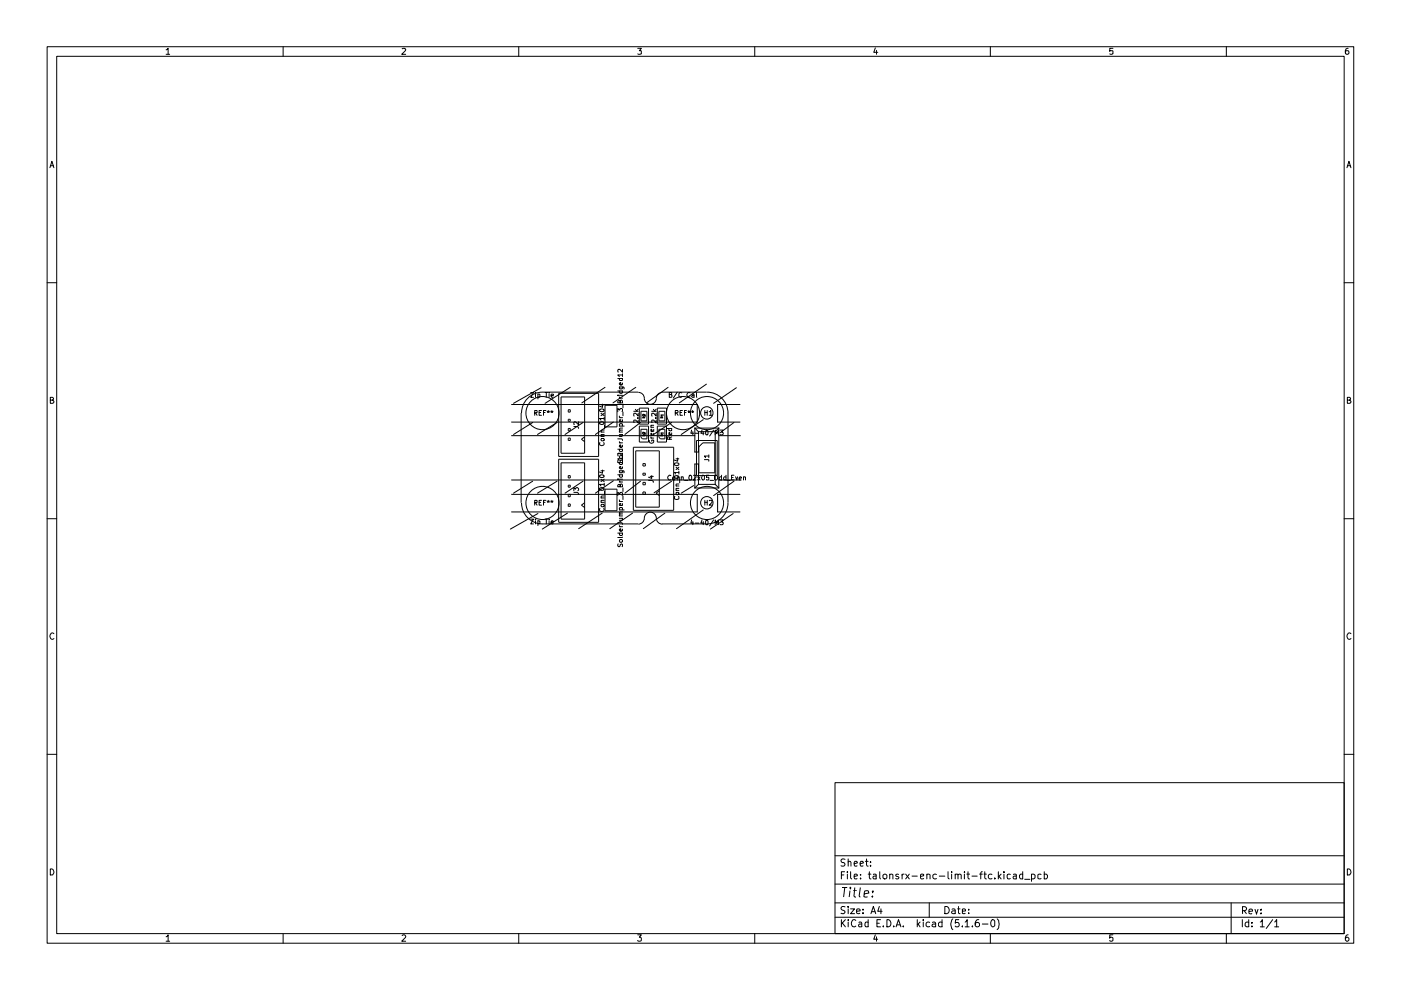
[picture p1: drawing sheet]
<svg xmlns="http://www.w3.org/2000/svg" width="297mm" height="210mm" viewBox="0 0 297 210" stroke-linecap="round" stroke-linejoin="round" font-family="sans-serif">
<g fill="none" stroke="#000" stroke-width=".21">
<path d="M10 9.9h277v190.1h-277zM12 11.9h273v186.1h-273zM35.2 10.6l.4-.4v1.3M35.2 11.5h.8M60 9.9v2M85.3 10.3l.5-.1 .2 .4-.8 .9h.8M110 9.9v2M135.2 10.2h.8l-.4 .6h.4v.6h-.8M160 9.9v2M185.6 10.2l-.3 .9h.8M185.8 10.7v.8M210 9.9v2"/>
<path d="M236 10.2h-.7v.6h.6l.1 .6h-.7M260 9.9v2M285.8 10.2l-.4 .1-.1 .2v.9a.42 .42 0 0 0 .6-.1 .42 .42 0 0 0-.1-.5h-.4l-.2 .2M10.6 35.6l.4-1.4 .4 1.4M10.7 35.1h.6M285.6 35.6l.4-1.4 .4 1.4M285.7 35.1h.6M10 59.9h2M285 59.9h2M132 79.5h-1l.3 .3M132 78.3v.6l-.6-.6h-.3v.6M132 79.2v.6"/>
<path d="M10.7 84.8h.6v-.5l-.6-.1v1.3h.5l.2-.4-.3-.3M108.5 85.8h39.3v3.7h-39.3M108.5 92.4h38.8M110.5 87.5v19.1M112.5 83.2h.6l-.6 1h.6M112.9 89.6l-4 2.5M113.4 87.5h.5v-.4l-.5-.1v1.1M113.5 83.2v.1M113.5 83.6v.6M113.5 87.5l.4 .6M114 84.2h.5l-.1-.6h-.4v1M114.3 87.5h.3"/>
<path d="M114.7 82.2l-5.8 3.3M114.8 87h-.5v1.1h.5M115 83.1l20.3 .1a1.44 1.44 0 0 1 1.4 1.7 1.33 1.33 0 0 0 1.6 .7 1.33 1.33 0 0 0 .9-1.5 1.27 1.27 0 0 1 1.2-.9M115 83.1a4.4 4.4 0 0 0-4.4 4.5M115.2 87.5h.4M115.6 83.2h.5M115.7 87h-.5v1.1M115.8 83.2v1M116 87.2h.5M116.1 87.5l.1-.2 .2 .2M116.2 87v.3M116.4 83.2v.1"/>
<path d="M116.4 83.6v.6M116.8 87.2h.5M116.8 87.5l.2-.2 .2 .2M116.8 83.9l.5-.1v-.2l-.5 .1v.4l.2 .1h.3M117 87v.3M118.1 89.6l-4.1 2.5M118.4 83.4h8.5v13.4h-8.5zM118.4 97.4h8.5v13.3h-8.5zM119 84.2h5v11.9h-5zM119 98.1h5v12h-5zM120.5 86.9h.4v.5h-.4zM120.5 88.9h.4v.4h-.4z"/>
<path d="M120.5 90.8h.4v.6h-.4zM120.5 92.9h.4v.5h-.4zM120.9 82.1l-5.3 3.4M121.7 90.4h.6l.4 .4M122.7 89.4v.7l-.8-.7-.2 .2 .1 .4M123.6 89.6l-3.8 2.5M124 92.6l-.7 .5 .7 .5M127.2 93.8a.47 .47 0 0 0 .4 .7 .47 .47 0 0 0 .4-.7M127.2 89.5a.58 .58 0 0 1 .9 .2 .58 .58 0 0 1-1 0zM127.2 86.8a.58 .58 0 0 1 .9 .2 .58 .58 0 0 1-1 0zM127.4 99.8h.7M127.4 91.6h.7"/>
<path d="M127.4 92.5h.7M127.4 87.6l.7 .5M127.4 85.9h.7M127.5 93h.5l.1 .3-.2 .2h-.3l-.2-.2zM127.8 99.7v.6l-.7-.2M127.8 85.7v.7l-.7-.3M128.1 92.1h-.6v.4M128.1 91.2h-.5l-.2 .2 .1 .2M128.1 88.7h-1l.3 .4M128.1 88.5v.6M128.1 87.6l-.7 .5M128.2 90.2v.7"/>
<path d="M128.3 82.1l-4.9 3.3M128.3 85.9h2.5v4.6h-2.5zM130 89.5l-3.8 2.6M131 96.2l1-.1v.6l-.6-.6h-.3v.6M131 93h.8l.2 .4M131 87.3v-.7l.4 .4v-.3l.4-.1 .2 .2-.1 .5M131 83.8h.1M131 98h1M131 95.2h1M131 82.9h1M131 80.3h1M131.1 97.5l-.1 .5 .1 .1h.2l.2-.4 .3-.2 .2 .2-.1 .4"/>
<path d="M131.3 99.8h.9v.4M131.3 93.6l.2 .3M131.3 88.2l.2 .4M131.3 84.2l.2 .2M131.3 82h.9v.5M131.3 93.9h.7M131.3 92.1h.7M131.3 91.6h.7M131.3 90.3h1M131.3 88.6h.7M131.3 84.4h.7M131.3 83.8h.7"/>
<path d="M131.4 99.8v.4h.5v-.4M131.4 98v.5h.5v-.5M131.4 96.7h.5l.1 .2-.2 .3-.4-.1zM131.4 95.2l-.1 .3 .2 .3 .4-.1v-.5M131.4 90.3v-.5h.5v.5M131.4 82.9l-.1 .3 .2 .2h.3l.2-.2-.1-.3M131.4 82v.5h.5v-.5M131.4 80.3v.4h.5v-.4M131.5 85.1l.3-.3 .2 .6h-1v-.3l.1-.2 .4 .2v.3M131.9 99l.1 .2-.2 .2h-.3l-.2-.3 .3-.2 .1 .5M131.9 94.4l.1 .3-.2 .1h-.3l-.2-.3 .3-.2 .1 .5M131.9 92.1l.1 .3-.2 .1h-.5"/>
<path d="M131.9 89v.4h-.5l-.1-.3 .3-.1 .1 .4M131.9 81.2l.1 .2-.2 .2h-.3l-.2-.3 .3-.2 .1 .5M132 97.3h-1l.3 .3M132 91.2h-.5l-.2 .2 .1 .2M132 90.8h-.5l-.2 .1 .2 .3M132 97v.6M132.1 85.7v.7M132.1 87.4v.7M134.3 94.8h8.5v13.4h-8.5zM134.4 87.2h.9M134.7 86.8l.3 .4M134.8 82.1l-4.8 3.3"/>
<path d="M134.8 95.6h5v11.9h-5zM135.2 88.6h.1M135.3 89.1v.6l-.5-.6-.4 .1 .1 .4M135.3 87.6v.6l-.5-.6-.4 .1 .1 .5M135.3 86.8l-.3 .3M135.6 90.3h1.9v3.4h-1.9zM135.6 86.5h1.9v3.4h-1.9zM135.8 89.6l-3.3 2.5M135.9 87.2h1.3v2h-1.3zM135.9 91h1.3v2h-1l-.3-.3zM136.3 98.3h.5v.5h-.5zM136.4 92.2h.3l.1 .2h-.5z"/>
<path d="M136.5 88.6v-.3h-.1l-.1 .3h.5M136.8 91.7v.3l-.3-.3h-.2l.1 .3M136.8 87.8v.4l-.3-.4-.2 .1 .1 .3M136.8 88.3l-.3 .2M137.7 93.4v.3a.55 .55 0 0 0 .9 0l-.1-.4h-.3v.3M138 92.6l.2 .3M138 92.9h.6M138 90.6h.6M138.2 87.2h.9M138.5 86.8l.4 .4M138.6 91.9v.4h-.6v-.4h.2l.1 .4M138.6 91v.4h-.6v-.4h.2l.1 .4"/>
<path d="M138.6 90.2h-.6l.1 .4M139 88.6h.1M139.1 89.1v.6l-.5-.6-.4 .1 .1 .4M139.1 87.6v.6l-.5-.6-.4 .1 .1 .5M139.1 86.8l-.3 .3M139.4 90.3h1.9v3.4h-1.9zM139.4 86.5h1.9v3.4h-1.9zM139.7 87.2h1.3v2h-1.3zM139.7 91h1.3v2h-1l-.3-.3zM140.2 92.2h.3l.1 .2h-.5zM140.3 88.6v-.3h-.1l-.1 .3h.5M140.4 83.1h9.5"/>
<path d="M140.6 88h-.5l.2 .2M140.6 91.8h-.5l.2 .2M140.6 88.3l-.3 .2M140.6 87.8v.4M140.6 91.7v.3M141.5 90.8h.9v.5h-.6v-.5M141.6 82.1l-4.5 3.3M141.9 83.7h.4l.1-.4-.5-.1v1h.4l.2-.3-.3-.2M142 93.1l-.1-.5-.4 .1v.4h.9M142.4 91.8l-.1 .4h-.4l-.1-.4 .2-.1 .1 .5M142.4 89.6l-3.7 2.4M142.4 92.6l-.4 .3"/>
<path d="M143.1 98.2l.5-.1 .3 .2a.47 .47 0 0 1-.4 .4 .47 .47 0 0 1-.5-.4zM143.2 87.5h.4l.2-.1-.1-.4h-.5v1.1M143.3 99.1l.6 .5M143.3 97.3h.6M143.4 87.5l.4 .6M143.6 83.1l-.9 1.3M143.7 97.1v.7l-.8-.3M143.9 99.9v.6M143.9 99.1l-.6 .5M144.2 87.5h.3M144.5 83.3l-.4-.1-.2 .3v.5l.4 .2h.2M144.7 87h-.5v1.1h.5"/>
<path d="M145.1 87.5h.4M145.5 87h-.4v1.1M145.9 87.2h.4M146 87.5v-.2l.2 .2M146 87v.3M146.3 83.3l-.4-.1-.3 .5 .4 .5h.3M146.6 87.2h.5M146.6 91.2l-.1 .7h.6M146.7 87.5l.1-.2 .2 .2M146.7 83.6l.5 .1v.5M146.8 87v.3M146.9 91.5v.7"/>
<path d="M147.2 83.8h-.4l-.2 .2 .2 .2h.4M147.3 90.8v5h.8v-4.3M147.3 90.8l.8 .7M147.3 90.8h5.1M147.4 91.9h.8M147.7 83.2v1M147.7 93.4h4.4v7.4h-4.4zM148.1 91.5h3.5M148.2 94.7l.8-.8h2.6v6.3h-3.4zM148.8 91.2l-.2 .7h.7M149.1 89l-4.7 3.1M149.1 91.5v.7"/>
<path d="M149.4 97.5h.8l.1 .3M149.4 87.5h.5M149.4 87v1.1M149.7 91.3l.2-.1 .2 .2-.1 .8h-.3l-.1-.2zM149.8 81.4l-5.8 4M149.9 83.1a4.4 4.4 0 0 1 4.4 4.5v19M149.9 87v1.1M150.3 96.7h-.9l.2 .3M150.3 96.4v.6M150.4 87.3l.3-.3v1.1M150.4 88.1h.6M151.3 91.2l-.8 1.3"/>
<path d="M151.6 92.2v-1l.4 .7 .3-.7v1M151.6 91.5v11.2M152.4 90.8l-.8 .7M152.4 92.4h4.6M152.4 90.8v12.7M152.7 91.2h.6l-.3 .4 .3 .2v.2l-.1 .2-.5-.1M155.6 89.6l-2.9 2.2M156.1 82.2l-4.8 3.3M156.9 85.8h-4.8v3.7h4.8M285.7 84.8h.6v-.5l-.6-.1v1.3h.5l.2-.4-.3-.3M10 110h2M108.5 104.8h39.3v3.7h-39.3"/>
<path d="M108.5 101.8h38.8M110.6 106.6a4.4 4.4 0 0 0 4.4 4.5M112.5 110.1h.6l-.6 1h.6M112.9 102l-4 2.6M113.4 106.6l.5-.1v-.3l-.5-.1v1M113.5 110.1v.1M113.5 106.6l.4 .5M113.5 110.4v.7M114 110.5h.5v.5h-.5M114 108.9l-5.8 3.3M114 110.4v1M114.3 106.5h.3"/>
<path d="M114.8 106.1h-.5v1h.5M115 111.1h20.3M115.2 106.5h.4M115.6 110.1h.5M115.7 106.1h-.5v1M115.8 110.1v1M116 106.3h.5M116.1 106.5l.1-.2 .2 .2M116.2 106.1v.2M116.4 110.1v.1M116.4 110.4v.7M116.8 106.3h.5"/>
<path d="M116.8 106.5l.2-.2 .2 .2M116.8 110.7h.5l-.1-.3-.4 .2v.3l.2 .2 .3-.1M117 106.1v.2M118.1 102l-4.1 2.6M120.3 108.8l-5.3 3.4M120.5 100.8h.4v.5h-.4zM120.5 102.9h.4v.4h-.4zM120.5 104.8v.5h.4v-.5M120.5 106.8h.4v.6h-.4zM121.7 104.4h.6l.4 .4M121.7 104.1v-.7l.3 .3 .1-.2 .3-.1 .3 .2-.2 .5M123.6 102l-3.8 2.6"/>
<path d="M124 106.6l-.7 .5 .7 .5M127.2 107.8a.47 .47 0 0 0 .4 .7 .47 .47 0 0 0 .4-.7M127.2 103.5a.58 .58 0 0 1 .9 .2 .58 .58 0 0 1-1-.1zM127.2 100.8a.58 .58 0 0 1 .9 .2 .58 .58 0 0 1-1-.1zM127.4 106.5h.7M127.4 105.6h.7M127.4 101.6l.7 .5M127.5 106.9h.5l.1 .4-.2 .1h-.3l-.2-.1zM127.7 108.8l-5 3.3M128.1 106.1h-.6v.4M128.1 105.2h-.5l-.2 .1 .1 .3M128.1 102.7h-1l.3 .3"/>
<path d="M128.1 102.4v.6M128.1 101.6l-.7 .5M128.2 104.1v.8M128.3 103.7h2.5v4.6h-2.5zM130 101.9l-3.8 2.7M131 110.8h.8l.2 .4M131 105.1v-.7l.4 .3v-.2l.4-.1 .2 .2-.1 .5M131 101.6h.1M131 113h1M131 100.7h1M131.1 115.3l-.1 .4 .1 .2h.2l.2-.4 .3-.2 .2 .2-.1 .4M131.3 111.4l.2 .3"/>
<path d="M131.3 106l.2 .3M131.3 101.9l.2 .3M131.3 111.7h.7M131.3 109.9h.7M131.3 109.4h.7M131.3 108.1h1M131.3 106.3h.7M131.3 102.2h.7M131.3 101.6h.7M131.4 114.5h.5l.1 .2-.2 .3-.4-.1zM131.4 113l-.1 .3 .2 .2h.4v-.5M131.4 108.1v-.5h.5v.5"/>
<path d="M131.4 100.7l-.1 .3 .2 .2h.3l.2-.2-.1-.3M131.5 102.9l.3-.3 .2 .6h-1v-.3l.1-.2 .4 .2v.3M131.9 112.2l.1 .2-.2 .2h-.3l-.2-.3 .3-.2 .1 .5M131.9 109.9l.1 .3-.2 .1h-.5M131.9 106.8v.4h-.5l-.1-.4h.3l.1 .4M132 113.9l-1 .1M132 109h-.5l-.2 .1 .1 .3M132 108.5h-.5l-.2 .2 .2 .3M132.1 103.5v.7M132.1 105.2v.7M134.1 108.8l-4.8 3.3M135.3 111.1a1.44 1.44 0 0 0 1.4-1.6 1.33 1.33 0 0 1 1.6-.8 1.33 1.33 0 0 1 .9 1.6 1.27 1.27 0 0 0 1.2 .8"/>
<path d="M135.8 102l-3.3 2.6M136.3 100.3h.5v.5h-.5zM136.3 102.3h.5v.5h-.5zM136.3 104.8v-.5h.5v.5M137.5 101.9h.8l.2 .1v.3M137.8 101h.7M138.2 100.8v.6l-.7-.2M139.8 104.1l-.7 .5 .7 .5M140.4 111.1h9.5M141 108.8l-4.6 3.3M142.2 100.8h-.3l-.3 .4 .2 .6 .4-.1M142.4 102l-3.7 2.5"/>
<path d="M142.7 101.2h.4l-.1 .6h-.3zM143 101a.52 .52 0 0 1 .6-.2 .52 .52 0 0 1 .3 .5 .52 .52 0 0 1-.5 .1 .52 .52 0 0 1-.4-.4zM143.1 105.2l-.1 .5 .4 .2 .5-.2-.1-.5M143.3 104.5l.5-.1 .1 .4h-.6zM143.3 104h.6M143.3 103h.6M143.6 101.2l.2-.1 .2 .2v.5M143.6 101.1v.7M143.9 103.5h-.6l.1 .5M143.9 102.6h-.5v.4M143.9 100.2h-.9l.3 .3M144.1 101.6v.8"/>
<path d="M144.4 101.2h.5v.6M144.4 101.1v.7M145.1 101.9h.8M146.1 100.8h.3l.2 .2v.6l-.1 .2-.4-.1zM146.6 110.2l-.1 .7h.6M146.9 110.6v.7M147.1 100.8h.5v.4l-.6 .6h.6M147.1 103l-2.7 1.6M147.3 103.5h5.1M147.4 110.9h.8M147.9 101.1l.5 .7M148.1 102.7v-4.3h-.8v5.1"/>
<path d="M148.1 102.7h3.5M148.1 102.7l-.8 .8M148.4 101.1l-.5 .7M148.8 110.2l-.2 .7h.7M148.9 100.8h.2l.3 .2v.6l-.2 .2h-.3l-.1-.4zM149.1 108.1l-5.7 4M149.1 110.6v.7M149.4 106.5h.5M149.4 106.1v1M149.8 110.2l.3 .3-.1 .8h-.3l-.1-.2v-.6zM149.9 106.1v1M150.3 100.8h-.5v.5h.5l-.1 .5-.4-.1"/>
<path d="M150.4 106.2h.6v.3l-.6 .6h.6M150.5 101.9h.8M151.3 110.2l-.8 1.3M151.5 100.9l.4-.1a.66 .66 0 0 1 .1 1h-.4l-.1-.2zM151.6 111.3v-1.1l.4 .8 .3-.8v1.1M151.6 102.7l.8 .8M152.4 101.8h4.6M152.7 110.2h.6l-.3 .5 .3 .1v.3l-.1 .2-.5-.1M153 100.8v1h-.4v-.6h.4M153.9 100.8v1h-.4v-.6h.4M154.1 101.9h.8M154.3 106.6a4.4 4.4 0 0 1-4.4 4.5"/>
<path d="M155.1 101.3h.3M155.4 108.9l-4.8 3.3M155.6 100.8h-.5v1h.5M155.6 102l-4.3 3.1M156 101.1l.2 .7 .2-.7M156.7 101.4l.5-.1-.1-.2-.4 .2v.3l.1 .2h.3M156.9 104.8h-4.8v3.7h4.8M157.6 101.2h.5v.6M157.6 101.1v.7M285 110h2M11.4 134.4a.57 .57 0 0 0-.8 0 .57 .57 0 0 0 .1 .8l.3 .4 .4-.2M286.4 134.4a.57 .57 0 0 0-.8 0 .57 .57 0 0 0 .1 .8l.3 .4 .4-.2"/>
<path d="M10 159.9h2M285 159.9h2M177 165.9h108v32.1h-108zM10.7 184.2a.71 .71 0 0 1 .7 .5 .71 .71 0 0 1-.2 .8h-.5zM35.2 198.6l.4-.4v1.4M35.2 199.6h.8M60 198v2M85.3 198.4l.1-.2h.4l.2 .4-.8 1h.8M110 198v2M135.2 198.2h.8l-.4 .5 .4 .2v.5l-.3 .2h-.3l-.2-.2M160 198v2M177 194.5h108"/>
<path d="M177 191.4h108M177 187.5h108M177 181.4h108M178.4 195v1.5M178.4 185.5h.5M178.5 188.2h1.1M178.6 195.7l.6 .8M179.1 184.8h-.7v1.6M179.1 188.2l-.2 2M179.2 192.3l-.6-.1-.3 .3 .3 .5 .5 .1 .1 .4-.3 .2-.6-.1M179.2 182.2l-.6-.1-.3 .3 .3 .5h.3l.3 .3-.3 .4h-.6M179.2 195l-.8 .9"/>
<path d="M179.7 184.8v.2M179.7 185.3v1.1M179.8 195v.2M179.8 192.2v.2M179.8 182.8l.2-.2 .3 .1 .1 .9M179.8 182.1v1.5M179.8 192.7v1M179.8 195.5v1M180.2 188.8l-.2 1.4M180.3 188.2v.2M180.3 192.7h.9l-.9 1h.9M180.3 184.8v1.3l.3 .3"/>
<path d="M180.9 188.8h.8M181.1 185.8l.7-.1-.2-.4h-.3l-.2 .2v.6l.2 .3 .4-.1M181.1 183.1l.7-.1-.2-.4-.4 .1-.1 .7 .2 .2h.4M181.2 188.2l-.1 1.7 .4 .3M181.4 195.2l-.2-.2a.77 .77 0 0 0-.7 .7 .77 .77 0 0 0 .7 .8l.2-.2M181.6 193.2l.8-.1-.1-.3-.4-.1-.3 .3v.5l.3 .2 .4-.1M182.1 195.6h.5l.1 .9M182.4 183.1l.6-.1-.1-.4-.4 .1-.1 .7 .1 .2h.5M182.4 188.2l-.2 1.7 .2 .3M182.5 186.2v.2M182.5 185.4v.1M182.7 195.9h-.5l-.2 .3 .2 .3 .5-.1"/>
<path d="M183 193.5v.2M183 192.8v.2M183.2 189.5l1-.1-.1-.5-.5-.1-.3 .1v.3l-.1 .9h.7M183.5 182.6h.6M183.7 182.1v1.3l.4 .2M184.1 195.6l-.5-.1-.2 .3 .1 .6h.6M184.1 195v1.5M184.1 185.3h.6M184.3 184.8v1.3l.4 .3M184.6 183.5v.1M184.6 182.7v.2M184.7 193.7l.5-1.5 .5 1.5"/>
<path d="M184.8 193.3h.7M185 190v.2M185 188.9v.3M185.2 185.4h.6v1M185.6 198.2l-.3 .9h.8M185.8 185.7l-.7 .2 .2 .5 .5-.1M185.8 198.6v1M185.9 195.7h.5M186.4 192.2l-.3 1h.9M186.5 184.8v1.3l.2 .3M186.7 195h-.8v1.5h.8M186.8 192.7v1"/>
<path d="M187.2 185.6a.47 .47 0 0 1 .4-.3 .47 .47 0 0 1 .4 .3v.4l-.3 .4-.4-.2zM187.3 196.3v.2M188 195a.77 .77 0 0 1 .9 .7 .77 .77 0 0 1-.9 .8zM188.6 185.5l.3-.2 .4 .2v.9M188.6 185.3v1.1M189.5 196.3v.2M190 196.5l.5-1.5 .5 1.5M190.2 196.1h.6M190.5 185.4l-.3-.1-.3 .2 .1 .3 .6 .2-.1 .3h-.6M191.3 185.3v1.1M191.5 196.3v.2M191.7 185.3l-.4 .3"/>
<path d="M192 185.3l.8 1.1M192.8 185.3l-.8 1.1M193.4 185.8h1.1M194.5 195v1.5M194.6 195.9l.5 .6M195.1 195.5l-.6 .6M195.2 185.8l.6-.1v-.3l-.5-.1-.1 .2v.8h.6M195.7 195v.2M195.7 195.5v1M196.5 185.5l.2-.2 .5 .2v.9M196.5 185.3v1.1M197 191.4v3.1"/>
<path d="M197.1 195.6h-.6l-.2 .7a.52 .52 0 0 0 .8 .1M197.7 195.6h.6l.1 .9M198.4 195.9h-.5l-.3 .3 .3 .3 .5-.1M198.5 185.4a.52 .52 0 0 0-.7 .2l.2 .7h.5M199.1 185.8h1.2M199.7 195.6h-.6l-.1 .7a.52 .52 0 0 0 .7 .1M199.7 195v1.5M200.3 192.2a.78 .78 0 0 1 1 .8 .78 .78 0 0 1-1 .7zM201 184.8v1.3l.3 .3M201.8 184.8v.2M201.8 185.3v1.1M201.8 192.8h.6l.1 .9"/>
<path d="M202 194.8a1.74 1.74 0 0 0 0 2.3M202.5 193.1h-.5l-.2 .3 .2 .3 .5-.1M202.5 185.5l.2-.2 .4 .1v1M202.5 185.3v1.1M203 192.7h.5M203.1 185.5l.3-.2 .4 .2v.9M203.2 192.2v1.3l.3 .2M203.3 195h-.7l-.1 .7 .2-.1h.4l.3 .3v.4l-.3 .2h-.4l-.2-.2M204 193.2l.7-.1-.1-.3h-.6v.8h.6M204 196.3v.2M204.5 184.8v.2M204.5 185.3v1.1"/>
<path d="M204.6 195.5l.5-.5v1.5M204.6 196.5h.9M205 185.3h.6M205.2 184.8v1.3l.4 .3M205.4 193.5v.2M205.4 192.8v.2M206.1 185.8h1.1M206.2 196.3v.2M207.5 195a.72 .72 0 0 0-.7 .7v.6a.54 .54 0 0 0 .9 0l-.1-.6-.3-.1-.4 .1-.1 .2M207.7 185.3h.6M208.3 184.8l-.4 .3v1.3M208.3 195.9h1.2"/>
<path d="M208.6 185.3h.5M208.8 184.8v1.3l.3 .3M210 198v2M210.3 185.4a.52 .52 0 0 0-.8 .2l.2 .7h.6M210.4 195l.3 .1 .2 .2v1l-.3 .2a.88 .88 0 0 1-.2-1.5zM210.9 186.2v.2M211.4 194.8a1.74 1.74 0 0 1 0 2.3M211.7 184.8v1.6M211.8 185.8l.5 .6M212.3 185.3l-.6 .6M212.9 184.8v.2M212.9 185.3v1.1"/>
<path d="M214.2 185.4l-.4-.1-.3 .3 .1 .7h.6M214.9 185.4h.6v1M215.5 185.7l-.7 .2 .2 .5 .5-.1M216.8 185.4l-.4-.1-.2 .3v.6l.2 .2 .4-.1M216.8 184.8v1.6M217.3 186.4h1.1M218.7 185.4a.52 .52 0 0 1 .8 .2l-.2 .7h-.6M218.7 185.3v1.6M220.7 185.4l-.4-.1-.3 .2v.7l.3 .2 .4-.1M221.4 185.4l.4-.1 .3 .3-.1 .6-.2 .2-.4-.1M221.4 184.8v1.6M236 198.2h-.7v.7l.2-.2 .5 .2-.1 .6-.4 .1-.2-.2"/>
<path d="M260 198v2M261 191.4v6.6M263.4 195v1.5M263.4 193.1l.7-.1 .2-.3-.1-.3-.3-.2h-.5v1.6M263.8 193.1l.5 .7M264.8 195.6h-.6l-.2 .7a.52 .52 0 0 0 .8 .1M264.8 195v1.5M264.8 193.3l.8-.1-.1-.4-.5-.1-.2 .3v.6l.2 .2 .5-.1M265.4 196.3v.2M265.4 195.6v.1M266.1 192.7l.3 1.1 .3-1.1M267.2 195.5l.4-.5v1.5"/>
<path d="M267.2 196.5h.9M267.3 193.6v.2M267.3 192.8v.2M269.8 195l-1.3 1.8M270.3 195.5l.4-.5v1.5M270.3 196.5h.8M285.7 184.2a.71 .71 0 0 1 .7 .5 .71 .71 0 0 1-.2 .8h-.5zM285.8 198.2l-.4 .2a.92 .92 0 0 0 .1 1.2h.2l.3-.3v-.3l-.3-.3h-.2l-.3 .3"/>
<circle cx="115" cy="87.6" r="3.5"/>
<circle cx="144.8" cy="87.6" r="3.5"/>
<circle cx="149.9" cy="87.5" r="1.31"/>
<circle cx="149.9" cy="87.6" r="3.5"/>
<circle cx="115" cy="106.6" r="3.5"/>
<circle cx="149.9" cy="106.6" r="1.31"/>
<circle cx="149.9" cy="106.6" r="3.5"/>
</g>
</svg>
